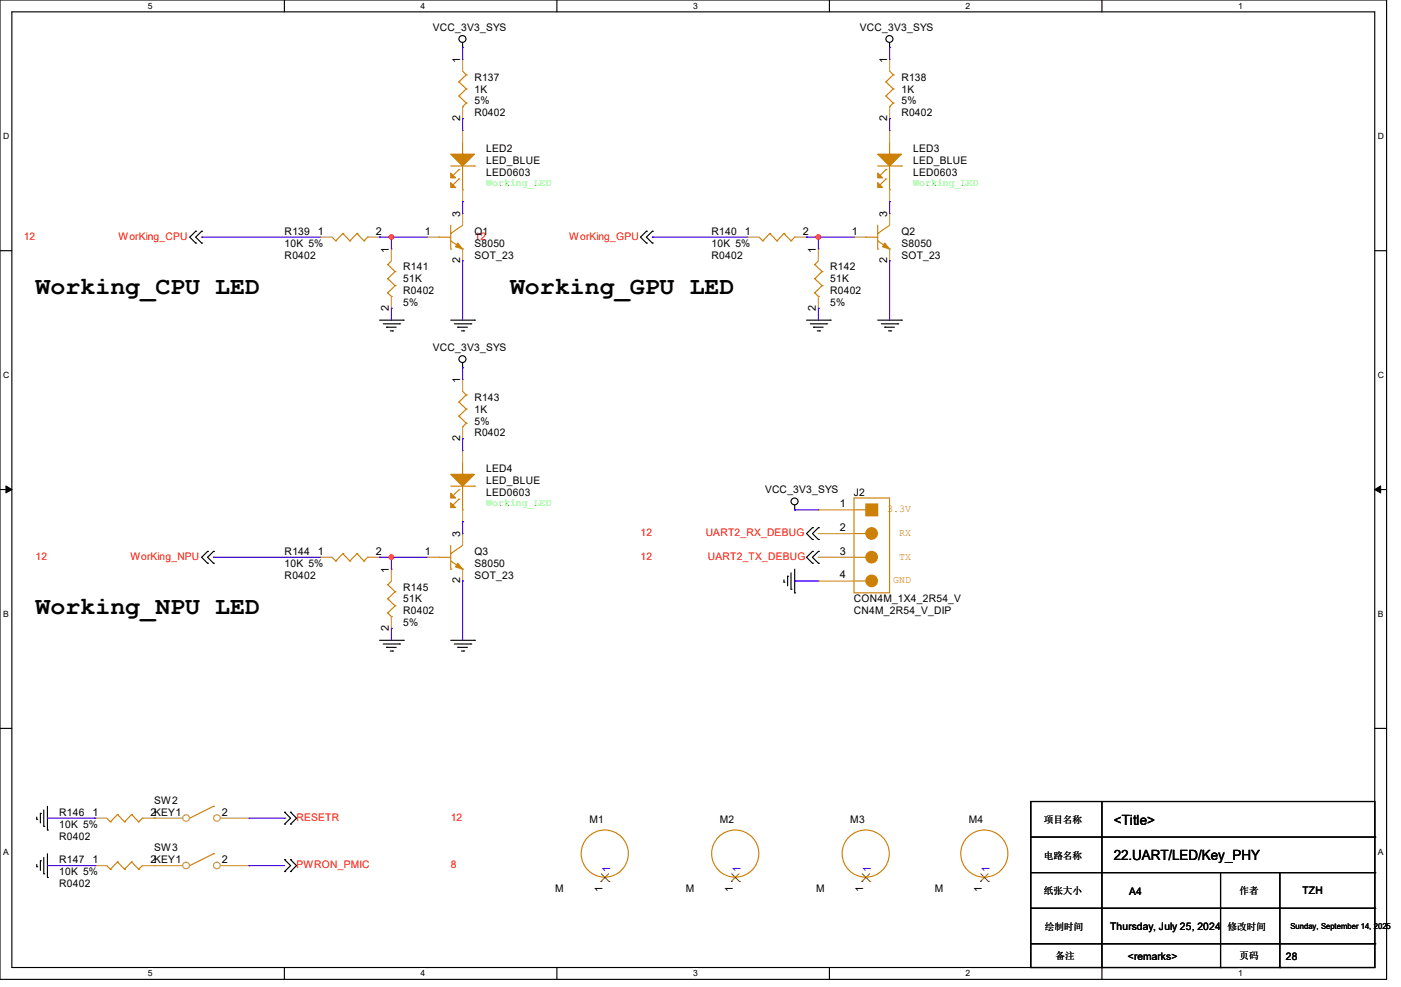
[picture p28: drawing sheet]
<svg xmlns="http://www.w3.org/2000/svg" width="210mm" height="148mm" viewBox="0 0 210 148" stroke-linecap="round" stroke-linejoin="round" font-family="sans-serif">
<defs><g id="words">
<g font-size="3.7">
<text x="5.3" y="44.1">Working_CPU LED</text>
<text x="76.5" y="44.1">Working_GPU LED</text>
<text x="5.3" y="92.1">Working_NPU LED</text>
</g>
<g font-size="2.1">
<text x="167" y="123.7">&lt;Title&gt;</text>
<text x="167" y="128.9">22.UART/LED/Key_PHY</text>
</g>
<g font-size="1.6">
<text x="64.9" y="4.7">VCC_3V3_SYS</text>
<text x="128.9" y="4.7">VCC_3V3_SYS</text>
<text x="69" y="9.4" transform="rotate(-90 69 9.4)">1</text>
<text x="133" y="9.4" transform="rotate(-90 133 9.4)">1</text>
<text x="71.1" y="12.1">R137</text>
<text x="71.1" y="13.9">1K</text>
<text x="71.1" y="17.4">R0402</text>
<text x="71.1" y="15.7">5%</text>
<text x="135.1" y="12.1">R138</text>
<text x="135.1" y="13.9">1K</text>
<text x="135.1" y="17.4">R0402</text>
<text x="135.1" y="15.7">5%</text>
<text x="69" y="18.1" transform="rotate(-90 69 18.1)">2</text>
<text x="72.9" y="22.8">LED2</text>
<text x="133" y="18.1" transform="rotate(-90 133 18.1)">2</text>
<text x="136.9" y="22.8">LED3</text>
<text x="72.9" y="24.6">LED_BLUE</text>
<text x="72.9" y="26.3">LED0603</text>
<text x="136.9" y="24.6">LED_BLUE</text>
<text x="136.9" y="26.3">LED0603</text>
<text x="42.7" y="35.2">R139</text>
<text x="47.7" y="35.2">1</text>
<text x="56.3" y="35.2">2</text>
<text x="63.7" y="35.2">1</text>
<text x="69" y="32.6" transform="rotate(-90 69 32.6)">3</text>
<text x="71.1" y="35.2">Q1</text>
<text x="106.7" y="35.2">R140</text>
<text x="111.7" y="35.2">1</text>
<text x="120.4" y="35.2">2</text>
<text x="127.7" y="35.2">1</text>
<text x="133" y="32.6" transform="rotate(-90 133 32.6)">3</text>
<text x="135.1" y="35.2">Q2</text>
<text x="42.7" y="37">10K 5%</text>
<text x="42.7" y="38.8">R0402</text>
<text x="58.3" y="37.9" transform="rotate(-90 58.3 37.9)">1</text>
<text x="60.5" y="40.6">R141</text>
<text x="69" y="39.5" transform="rotate(-90 69 39.5)">2</text>
<text x="71.1" y="37">S8050</text>
<text x="71.1" y="38.8">SOT_23</text>
<text x="106.7" y="37">10K 5%</text>
<text x="106.7" y="38.8">R0402</text>
<text x="122.3" y="37.9" transform="rotate(-90 122.3 37.9)">1</text>
<text x="124.5" y="40.6">R142</text>
<text x="133" y="39.5" transform="rotate(-90 133 39.5)">2</text>
<text x="135.1" y="37">S8050</text>
<text x="135.1" y="38.8">SOT_23</text>
<text x="58.3" y="46.6" transform="rotate(-90 58.3 46.6)">2</text>
<text x="60.5" y="42.3">51K</text>
<text x="60.5" y="44.1">R0402</text>
<text x="60.5" y="45.9">5%</text>
<text x="122.3" y="46.6" transform="rotate(-90 122.3 46.6)">2</text>
<text x="124.5" y="42.3">51K</text>
<text x="124.5" y="44.1">R0402</text>
<text x="124.5" y="45.9">5%</text>
<text x="64.9" y="52.7">VCC_3V3_SYS</text>
<text x="69" y="57.4" transform="rotate(-90 69 57.4)">1</text>
<text x="71.1" y="60.1">R143</text>
<text x="71.1" y="61.9">1K</text>
<text x="71.1" y="65.4">R0402</text>
<text x="71.1" y="63.7">5%</text>
<text x="69" y="66.1" transform="rotate(-90 69 66.1)">2</text>
<text x="72.9" y="70.8">LED4</text>
<text x="72.9" y="72.6">LED_BLUE</text>
<text x="72.9" y="74.3">LED0603</text>
<text x="114.7" y="74">VCC_3V3_SYS</text>
<text x="125.9" y="76.1">1</text>
<text x="128" y="74.3">J2</text>
<text x="42.7" y="83.2">R144</text>
<text x="47.7" y="83.2">1</text>
<text x="56.3" y="83.2">2</text>
<text x="63.7" y="83.2">1</text>
<text x="69" y="80.6" transform="rotate(-90 69 80.6)">3</text>
<text x="71.1" y="83.2">Q3</text>
<text x="125.9" y="79.6">2</text>
<text x="125.9" y="83.2">3</text>
<text x="42.7" y="85">10K 5%</text>
<text x="42.7" y="86.8">R0402</text>
<text x="58.3" y="85.9" transform="rotate(-90 58.3 85.9)">1</text>
<text x="60.5" y="88.6">R145</text>
<text x="69" y="87.5" transform="rotate(-90 69 87.5)">2</text>
<text x="71.1" y="85">S8050</text>
<text x="71.1" y="86.8">SOT_23</text>
<text x="125.9" y="86.7">4</text>
<text x="58.3" y="94.6" transform="rotate(-90 58.3 94.6)">2</text>
<text x="60.5" y="90.3">51K</text>
<text x="60.5" y="92.1">R0402</text>
<text x="60.5" y="93.9">5%</text>
<text x="128" y="90.3">CON4M_1X4_2R54_V</text>
<text x="128" y="92.1">CN4M_2R54_V_DIP</text>
<text x="8.9" y="122.3">R146</text>
<text x="8.9" y="124.1">10K 5%</text>
<text x="8.9" y="125.9">R0402</text>
<text x="13.9" y="122.3">1</text>
<text x="22.6" y="122.3">2KEY1</text>
<text x="23.1" y="120.6">SW2</text>
<text x="33.2" y="122.3">2</text>
<text x="88.3" y="123.4">M1</text>
<text x="107.9" y="123.4">M2</text>
<text x="127.5" y="123.4">M3</text>
<text x="145.2" y="123.4">M4</text>
<text x="8.9" y="129.5">R147</text>
<text x="8.9" y="131.2">10K 5%</text>
<text x="13.9" y="129.4">1</text>
<text x="22.6" y="129.4">2KEY1</text>
<text x="23.1" y="127.7">SW3</text>
<text x="33.2" y="129.4">2</text>
<text x="8.9" y="133">R0402</text>
<text x="83.2" y="133.7">M</text>
<text x="90.3" y="133.7" transform="rotate(-90 90.3 133.7)">1</text>
<text x="102.8" y="133.7">M</text>
<text x="109.9" y="133.7" transform="rotate(-90 109.9 133.7)">1</text>
<text x="122.3" y="133.7">M</text>
<text x="129.4" y="133.7" transform="rotate(-90 129.4 133.7)">1</text>
<text x="140.1" y="133.7">M</text>
<text x="147.2" y="133.7" transform="rotate(-90 147.2 133.7)">1</text>
<text x="169.2" y="134.2">A4</text>
<text x="195.2" y="134.1">TZH</text>
<text x="166.4" y="139.4">Thursday, July 25, 2024</text>
<text x="169.1" y="144">&lt;remarks&gt;</text>
<text x="192.7" y="144">28</text>
</g>
<g font-size="1.6" fill="#0f0">
<text x="72.9" y="27.9">Working_LED</text>
<text x="136.9" y="27.9">Working_LED</text>
<text x="72.9" y="75.9">Working_LED</text>
</g>
<g font-size="1.6" fill="#f00">
<text x="3.6" y="35.9">12</text>
<text x="17.8" y="35.9">WorKing_CPU</text>
<text x="71.1" y="35.9">12</text>
<text x="85.3" y="35.9">WorKing_GPU</text>
<text x="5.3" y="83.9">12</text>
<text x="19.6" y="83.9">WorKing_NPU</text>
<text x="96" y="80.4">12</text>
<text x="96" y="83.9">12</text>
<text x="105.8" y="80.4">UART2_RX_DEBUG</text>
<text x="106.1" y="83.9">UART2_TX_DEBUG</text>
<text x="44.4" y="123.1">RESETR</text>
<text x="67.6" y="123.1">12</text>
<text x="44.4" y="130.2">PWRON_PMIC</text>
<text x="67.6" y="130.2">8</text>
</g>
<g font-size="1.6" fill="#cc8006">
<text x="133" y="76.8">3.3V</text>
<text x="134.8" y="83.9">TX</text>
<text x="134.8" y="80.3">RX</text>
<text x="133.9" y="87.5">GND</text>
</g>
<g font-size="1.6" fill="#00c">
<text x="91.4" y="130.7" transform="rotate(-90 91.4 130.7)">1</text>
<text x="111" y="130.7" transform="rotate(-90 111 130.7)">1</text>
<text x="130.6" y="130.7" transform="rotate(-90 130.6 130.7)">1</text>
<text x="148.3" y="130.7" transform="rotate(-90 148.3 130.7)">1</text>
</g>
<g font-size="1.4">
<text x="156.5" y="123.4">项目名称</text>
<text x="156.5" y="128.7">电路名称</text>
<text x="156.5" y="134.1">纸张大小</text>
<text x="185.8" y="134.1">作者</text>
<text x="156.6" y="139.4">绘制时间</text>
<text x="158.2" y="143.8">备注</text>
<text x="184" y="139.4">修改时间</text>
<text x="185.8" y="143.8">页码</text>
</g>
<g font-size="1.3">
<text x="22.2" y="1.3">5</text>
<text x="63" y="1.3">4</text>
<text x="103.9" y="1.3">3</text>
<text x="144.7" y="1.3">2</text>
<text x="185.6" y="1.3">1</text>
<text x=".5" y="20.8">D</text>
<text x="206.5" y="20.8">D</text>
<text x=".5" y="56.6">C</text>
<text x="206.5" y="56.6">C</text>
<text x=".5" y="92.5">B</text>
<text x="206.5" y="92.5">B</text>
<text x=".5" y="128.3">A</text>
<text x="206.5" y="128.3">A</text>
<text x="22.2" y="146.4">5</text>
<text x="63" y="146.4">4</text>
<text x="103.9" y="146.4">3</text>
<text x="144.7" y="146.4">2</text>
<text x="185.6" y="146.4">1</text>
</g>
<text font-size="1.2" x="193.5" y="139.3">Sunday, September 14, 2025</text>
</g></defs>
<path d="M0 0h207.9v146.9h-207.9zM1.8 1.8h204.3v143.3h-204.3z" fill="none" stroke="#000" stroke-width=".17"/>
<g fill="#fff">
<path d="M22.2 .2h.7v1.4h-.7z"/>
<path d="M22.2 145.2h.7v1.4h-.7z"/>
</g>
<path d="M42.6 0v1.8M42.6 145.1v1.8" fill="none" stroke="#000" stroke-width=".17"/>
<g fill="#fff">
<path d="M63 .2h.7v1.4h-.7z"/>
<path d="M63 145.2h.7v1.4h-.7z"/>
</g>
<path d="M83.5 0v1.8M83.5 145.1v1.8" fill="none" stroke="#000" stroke-width=".17"/>
<g fill="#fff">
<path d="M103.9 .2h.7v1.4h-.7z"/>
<path d="M103.9 145.2h.7v1.4h-.7z"/>
</g>
<path d="M124.3 0v1.8M124.3 145.1v1.8" fill="none" stroke="#000" stroke-width=".17"/>
<g fill="#fff">
<path d="M144.7 .2h.7v1.4h-.7z"/>
<path d="M144.7 145.2h.7v1.4h-.7z"/>
</g>
<path d="M165.2 0v1.8M165.2 145.1v1.8" fill="none" stroke="#000" stroke-width=".17"/>
<g fill="#fff">
<path d="M185.6 .2h.7v1.4h-.7z"/>
<path d="M185.6 145.2h.7v1.4h-.7z"/>
<path d="M.5 19.7h.9v1.4h-.9z"/>
<path d="M206.5 19.7h.9v1.4h-.9z"/>
<path d="M.5 55.5h.9v1.4h-.9z"/>
<path d="M206.5 55.5h.9v1.4h-.9z"/>
</g>
<path d="M0 37.6h1.8M206.1 37.6h1.8" fill="none" stroke="#000" stroke-width=".17"/>
<g fill="#fff">
<path d="M.5 91.3h.8v1.4h-.8z"/>
<path d="M206.5 91.3h.8v1.4h-.8z"/>
</g>
<path d="M0 73.4h1.8M206.1 73.4h1.8" fill="none" stroke="#000" stroke-width=".17"/>
<path d="M.9 72.9l.9 .5-.9 .5zM206.1 73.4l.9-.5v1z" fill="#000" stroke="#000" stroke-width=".15"/>
<g fill="#fff">
<path d="M.5 127.1h.8v1.4h-.8z"/>
<path d="M206.5 127.1h.8v1.4h-.8z"/>
</g>
<g fill="none" stroke="#000" stroke-width=".17">
<path d="M69.3 7.1h.1M69.3 6.4v.7M133.3 7.1h.1M133.3 6.4v.7M29.3 36.4h.1M29.3 34.7h.1M29.3 34.7l-.9 .9 .9 .8M30.2 36.4h.1M30.2 34.7h.1M30.2 34.7l-.9 .9 .9 .8M96.9 34.7h.1M96.9 36.4h.1"/>
<path d="M96.9 34.7l-.9 .9 .9 .8M97.8 34.7h.1M97.8 36.4h.1M97.8 34.7l-.9 .9 .9 .8M56.9 48h3.6M57.4 48.6h2.5M58 49.1h.1M58 49.1h1.4M58.5 49.6h.3M58.8 49.6h.1M59.9 48.6h.1M60.5 48h.1"/>
<path d="M67.6 48h3.5M68.1 48.6h2.5M68.6 49.1h.1M68.6 49.1h1.5M69.2 49.6h.3M69.3 55.1h.1M69.3 54.4v.7M69.5 49.6h.1M70.6 48.6h.1M71.1 48h.1M120.9 48h3.6M121.5 48.6h2.4"/>
<path d="M122 49.1h.1M122 49.1h1.4M122.5 49.6h.4M122.9 49.6h.1M123.9 48.6h.1M124.5 48h.1M131.6 48h3.5M132.1 48.6h2.5M132.6 49.1h.1M132.6 49.1h1.5M133.2 49.6h.3M133.5 49.6h.1"/>
<path d="M134.6 48.6h.1M135.1 48h.1M119.1 76.5h.1M119.1 75.7v.8M121.8 79.1h.1M121.8 79.1l-.9 .9 .9 .9M122.7 79.1h.1M122.7 79.1l-.9 .9 .9 .9M31.1 82.7h.1M31.1 84.5h.1M31.1 82.7l-.9 .9 .9 .9M32 82.7h.1"/>
<path d="M32 84.5h.1M32 82.7l-.9 .9 .9 .9M56.9 96h3.6M57.4 96.6h2.5M58 97.1h.1M58 97.1h1.4M58.5 97.6h.3M58.8 97.6h.1M59.9 96.6h.1M60.5 96h.1M67.6 96h3.5M68.1 96.6h2.5"/>
<path d="M68.6 97.1h.1M68.6 97.1h1.5M69.2 97.6h.3M69.5 97.6h.1M70.6 96.6h.1M71.1 96h.1M117.5 87.3h.1M117.5 87v.3M118.1 86.4h.1M118.1 86.4v1.4M118.6 88.3h.1M118.6 85.9v2.4"/>
<path d="M119.1 88.9h.1M119.1 85.3v3.6M121.8 80.9h.1M121.8 82.7h.1M121.8 84.5h.1M121.8 82.7l-.9 .9 .9 .9M122.7 80.9h.1M122.7 82.7h.1M122.7 84.5h.1M122.7 82.7l-.9 .9 .9 .9M0 109.2h1.8M206.1 109.2h1.8"/>
<path d="M5.5 130h.1M5.5 122.9h.1M5.5 122.5v.4M5.5 129.6v.4M6.1 129.1h.1M6.1 122h.1M6.1 122v1.4M6.1 129.1v1.4M6.6 131h.1M6.6 123.9h.1M6.6 121.5v2.4M6.6 128.6v2.4"/>
<path d="M7.1 131.6h.1M7.1 124.5h.1M7.1 120.9v3.6M7.1 128v3.6M42.7 130.7h.1M42.7 128.9h.1M42.7 123.6h.1M42.7 121.8h.1M42.7 128.9l.9 .9-.9 .9M42.7 121.8l.9 .9-.9 .9M43.6 130.7h.1M43.6 128.9h.1"/>
<path d="M43.6 123.6h.1M43.6 121.8h.1M43.6 128.9l.8 .9-.8 .9M43.6 121.8l.8 .9-.8 .9M154.5 120.2h51.6v24.9h-51.6zM154.5 136.2h51.6M154.5 130.9h51.6M154.5 125.5h51.6M165.2 120.2v24.9M183 130.9v14.2M191.9 130.9v14.2M206.1 136.2h.1"/>
<path d="M206.1 130.9h.1M206.1 125.5h.1M154.5 141.5h51.6M165.2 145.1h.1M183 145.1h.1M191.9 145.1h.1M206.1 141.5h.1"/>
<circle cx="69.3" cy="5.8" r=".52"/>
<circle cx="133.3" cy="5.8" r=".52"/>
<circle cx="69.3" cy="53.8" r=".52"/>
<circle cx="119.1" cy="75.2" r=".52"/>
</g>
<g fill="none" stroke="#cc8006" stroke-width=".17">
<path d="M49.8 35.6l.5 .5M50.3 36.1h.1M51.4 35h.1M51.4 35l-1.1 1.1M51.4 35l1.1 1.1M52.5 36.1h.1M53.5 35h.1M53.5 35l-1 1.1M53.5 35l1.1 1.1M54.6 36.1h.1M55.1 35.6h.1M55.1 35.6l-.5 .5"/>
<path d="M129.8 35.6h.1M129.8 35.6h1.8M131.6 35h.1M131.6 37.3h.1M131.6 36.1l1.7 1.2M131.6 33.8v3.5M133.3 37.3h.1M133.3 33.8l-1.7 1.2M49.8 83.6l.5 .5M50.3 84.1h.1M51.4 83h.1M51.4 83l-1.1 1.1"/>
<path d="M51.4 83l1.1 1.1M52.5 84.1h.1M53.5 83h.1M53.5 83l-1 1.1M53.5 83l1.1 1.1M54.6 84.1h.1M55.1 83.6h.1M55.1 83.6l-.5 .5M16 129.8l.6 .5M16.6 130.3h.1M17.6 129.2h.1M17.6 129.2l-1 1.1"/>
<path d="M17.6 129.2l1.1 1.1M18.7 130.3h.1M19.7 129.2h.1M19.7 129.2l-1 1.1M19.7 129.2l1.1 1.1M20.8 130.3h.1M21.3 129.8h.1M21.3 129.8l-.5 .5M32 128h.1M32 128l-3.6 1.8"/>
<circle cx="90.7" cy="128" r="3.5"/>
</g>
<g fill="none" stroke="#a84" stroke-width=".17">
<path d="M48 35.6h.1M48 35.6h1.8M55.1 35.6h1.8M56.9 35.6h.1M128 35.6h.1M128 35.6h1.8M133.3 39.1h.1M133.3 32h.1M133.3 32v1.8M133.3 37.3v1.8M48 83.6h.1M48 83.6h1.8"/>
<path d="M55.1 83.6h1.8M56.9 83.6h.1M14.2 129.8h.1M14.2 129.8h1.8M21.3 129.8h1.8M23.1 129.8h.1M90.7 131.6h.1"/>
</g>
<path d="M90.1 132.2h.1M90.1 131l1.2 1.2M91.2 131l-1.1 1.2M91.3 132.2h.1" fill="none" stroke="#804000" stroke-width=".15"/>
<path d="M132.6 36.4l.7 .9-1-.3z" fill="#cc8006" stroke="#cc8006" stroke-width=".17"/>
<circle cx="27.9" cy="129.8" r=".5" fill="#fff" stroke="#a84" stroke-width=".17"/>
<path d="M23.1 129.8h.1M23.1 129.8h4.3" fill="none" stroke="#a84" stroke-width=".17"/>
<circle cx="32.5" cy="129.8" r=".5" fill="#fff" stroke="#a84" stroke-width=".17"/>
<g fill="none" stroke="#a84" stroke-width=".17">
<path d="M69.3 8.9h.1M69.3 17.8h.1M69.3 19.6h.1M69.3 8.9v1.8M69.3 16v1.8M69.3 19.6v1.7M133.3 8.9h.1M133.3 17.8h.1M133.3 19.6h.1M133.3 8.9v1.8M133.3 16v1.8M133.3 19.6v1.7"/>
<path d="M58.7 37.3h.1M58.7 37.3v1.8M64 35.6h.1M64 35.6h1.8M69.3 39.1h.1M69.3 32h.1M69.3 30.2h.1M69.3 28.4v1.8M69.3 32v1.8M69.3 37.3v1.8M122.7 37.3h.1M122.7 37.3v1.8"/>
<path d="M133.3 30.2h.1M133.3 28.4v1.8M58.7 46.2h.1M58.7 44.4v1.8M69.3 56.9h.1M69.3 56.9v1.8M122.7 46.2h.1M122.7 44.4v1.8M69.3 65.8h.1M69.3 67.6h.1M69.3 78.2h.1M69.3 64v1.8"/>
<path d="M69.3 67.6v1.7M69.3 76.5v1.7M58.7 85.3h.1M58.7 94.2h.1M58.7 85.3v1.8M58.7 92.5v1.7M64 83.6h.1M64 83.6h1.8M69.3 87.1h.1M69.3 80h.1M69.3 80v1.8M69.3 85.3v1.8"/>
<path d="M14.2 122.7h.1M14.2 122.7h1.8M21.3 122.7h1.8M23.1 122.7h.1M33.1 129.8h4.2M37.3 129.8h.1M110.2 131.6h.1M129.8 131.6h.1M147.6 131.6h.1"/>
</g>
<g fill="none" stroke="#cc8006" stroke-width=".17">
<path d="M68.8 12.3h.1M68.8 14.4h.1M68.8 12.3l1.1 1M68.8 14.4l1.1 1.1M69.3 16h.1M69.3 10.7l.6 .5M69.9 11.2h.1M69.9 13.3h.1M69.9 15.5h.1M69.9 11.2l-1.1 1.1M69.9 13.3l-1.1 1.1M69.9 15.5l-.6 .5"/>
<path d="M132.8 12.3h.1M132.8 14.4h.1M132.8 12.3l1.1 1M132.8 14.4l1.1 1.1M133.3 16h.1M133.3 10.7l.6 .5M133.9 11.2h.1M133.9 13.3h.1M133.9 15.5h.1M133.9 11.2l-1.1 1.1M133.9 13.3l-1.1 1.1M133.9 15.5l-.6 .5"/>
<path d="M58.1 39.7h.1M58.1 39.7l1.1 1M58.7 39.1l-.6 .6M65.8 35.6h.1M65.8 35.6h1.8M67.6 35h.1M67.6 37.3h.1M67.6 36.1l1.7 1.2M67.6 33.8v3.5M67.6 24.9h3.5M68.8 25.4h.1M68.8 26.8h.1"/>
<path d="M68.8 25.4l-.9 .9M68.8 26.8l-.9 .9M69.3 37.3h.1M69.3 23.1h.1M69.3 28.4h.1M69.3 33.8l-1.7 1.2M69.3 21.3v1.8M69.3 24.9v3.5M71.1 24.9h.1M122.1 39.7h.1M122.1 39.7l1.1 1M122.7 39.1l-.6 .6"/>
<path d="M131.6 24.9h3.5M132.8 25.4h.1M132.8 26.8h.1M132.8 25.4l-.9 .9M132.8 26.8l-.9 .9M133.3 23.1h.1M133.3 28.4h.1M133.3 21.3v1.8M133.3 24.9v3.5M135.1 24.9h.1M58.1 41.8h.1M58.1 43.9h.1"/>
<path d="M58.1 41.8l1.1 1M58.1 43.9l.6 .5M58.7 44.4h.1M59.2 40.7h.1M59.2 42.8h.1M59.2 40.7l-1.1 1.1M59.2 42.8l-1.1 1.1M69.3 58.7l.6 .5M69.9 59.2h.1M69.9 59.2l-1.1 1.1M122.1 41.8h.1M122.1 43.9h.1"/>
<path d="M122.1 41.8l1.1 1M122.1 43.9l.6 .5M122.7 44.4h.1M123.2 40.7h.1M123.2 42.8h.1M123.2 40.7l-1.1 1.1M123.2 42.8l-1.1 1.1M67.6 72.9h3.5M68.8 60.3h.1M68.8 62.4h.1M68.8 73.4h.1M68.8 74.8h.1"/>
<path d="M68.8 60.3l1.1 1M68.8 62.4l1.1 1.1M68.8 73.4l-.9 .9M68.8 74.8l-.9 .9M69.3 64h.1M69.3 71.1h.1M69.3 76.5h.1M69.3 69.3v1.8M69.3 72.9v3.6M69.9 61.3h.1M69.9 63.5h.1M69.9 61.3l-1.1 1.1"/>
<path d="M69.9 63.5l-.6 .5M71.1 72.9h.1M58.1 87.7h.1M58.1 89.8h.1M58.1 91.9h.1M58.1 87.7l1.1 1M58.1 89.8l1.1 1M58.1 91.9l.6 .6M58.7 92.5h.1M58.7 87.1l-.6 .6M59.2 88.7h.1M59.2 90.8h.1"/>
<path d="M59.2 88.7l-1.1 1.1M59.2 90.8l-1.1 1.1M65.8 83.6h.1M65.8 83.6h1.8M67.6 83h.1M67.6 85.3h.1M67.6 81.8v3.5M67.6 84.1l1.7 1.2M69.3 85.3h.1M69.3 81.8l-1.7 1.2M16 122.7l.6 .5M16.6 123.2h.1"/>
<path d="M17.6 122.1h.1M17.6 122.1l-1 1.1M17.6 122.1l1.1 1.1M18.7 123.2h.1M19.7 122.1h.1M19.7 122.1l-1 1.1M19.7 122.1l1.1 1.1M20.8 123.2h.1M21.3 122.7h.1M21.3 122.7l-.5 .5M32 120.9h.1M32 120.9l-3.6 1.8"/>
<circle cx="110.2" cy="128" r="3.5"/>
<circle cx="129.8" cy="128" r="3.5"/>
<circle cx="147.6" cy="128" r="3.5"/>
</g>
<path d="M109.6 132.2h.1M109.7 131l1.1 1.2M110.8 131l-1.2 1.2M110.8 132.2h.1M129.2 132.2h.1M129.2 131l1.2 1.2M130.3 131l-1.1 1.2M130.4 132.2h.1M147 132.2h.1M147 131l1.2 1.2M148.1 131l-1.1 1.2M148.2 132.2h.1" fill="none" stroke="#804000" stroke-width=".15"/>
<g fill="#cc8006" stroke="#cc8006" stroke-width=".17">
<path d="M68.6 36.4l.7 .9-1-.3z"/>
<path d="M68.6 84.5l.7 .8-1-.3z"/>
<path d="M131.6 23.1h3.5l-1.8 1.8z"/>
<path d="M131.6 26l.7 .7h-.7z"/>
<path d="M131.6 27.4l.7 .7h-.7z"/>
<path d="M67.6 23.1h3.5l-1.8 1.8z"/>
<path d="M67.6 26l.7 .7h-.7z"/>
<path d="M67.6 27.4l.7 .7h-.7z"/>
<path d="M67.6 71.1h3.5l-1.8 1.8z"/>
<path d="M67.6 74l.7 .7h-.7z"/>
<path d="M67.6 75.4l.7 .7h-.7z"/>
</g>
<circle cx="27.9" cy="122.7" r=".5" fill="#fff" stroke="#a84" stroke-width=".17"/>
<path d="M23.1 122.7h.1M23.1 122.7h4.3" fill="none" stroke="#a84" stroke-width=".17"/>
<circle cx="32.5" cy="122.7" r=".5" fill="#fff" stroke="#a84" stroke-width=".17"/>
<g fill="none" stroke="#a84" stroke-width=".17">
<path d="M112 35.6h.1M112 35.6h1.8M119.1 35.6h1.8M120.9 35.6h.1M122.7 76.5h.1M122.7 76.5h5.3M122.7 80h.1M122.7 83.6h.1M122.7 87.1h.1M122.7 80h5.3M122.7 83.6h5.3M122.7 87.1h5.3"/>
<path d="M33.1 122.7h4.2M37.3 122.7h.1"/>
</g>
<g fill="none" stroke="#cc8006" stroke-width=".17">
<path d="M113.8 35.6l.5 .5M114.3 36.1h.1M115.4 35h.1M115.4 35l-1.1 1.1M115.4 35l1.1 1.1M116.5 36.1h.1M117.5 35h.1M117.5 35l-1 1.1M117.5 35l1.1 1.1M118.6 36.1h.1M119.1 35.6h.1M119.1 35.6l-.5 .5"/>
<path d="M128 74.7h5.3v14.2h-5.3zM128 76.5h1.8M129.8 76.5h.1M128 87.1h1.8M128 83.6h1.8M128 80h1.8M129.8 87.1h.1M129.8 83.6h.1M129.8 80h.1"/>
</g>
<g fill="#cc8006" stroke="#cc8006" stroke-width=".17">
<path d="M129.8 75.6h1.8v1.7h-1.8z" fill-rule="evenodd"/>
<circle cx="130.7" cy="87.1" r=".87"/>
<circle cx="130.7" cy="83.5" r=".87"/>
<circle cx="130.7" cy="80" r=".87"/>
</g>
<g fill="none" stroke="#4200ff" stroke-width=".17">
<path d="M69.3 7.1h.1M69.3 17.8h.1M69.3 7.1v1.8M69.3 17.8v1.8M133.3 7.1h.1M133.3 17.8h.1M133.3 7.1v1.8M133.3 17.8v1.8M30.2 35.6h.1M30.2 35.6h17.8M56.9 35.6h.1M56.9 35.6h7.1"/>
<path d="M58.7 35.6h.1M58.7 35.6v1.7M69.3 30.2h.1M69.3 39.1h.1M69.3 30.2v1.8M69.3 39.1v8.9M97.8 35.6h.1M97.8 35.6h14.2M120.9 35.6h.1M120.9 35.6h7.1M122.7 35.6h.1M122.7 35.6v1.7"/>
<path d="M133.3 30.2h.1M133.3 39.1h.1M133.3 30.2v1.8M133.3 39.1v8.9M58.7 46.2h.1M58.7 46.2v1.8M69.3 55.1h.1M69.3 55.1v1.8M122.7 46.2h.1M122.7 46.2v1.8M69.3 65.8h.1M69.3 78.2h.1"/>
<path d="M69.3 65.8v1.8M69.3 78.2v1.8M119.1 76.5h.1M119.1 76.5h3.6M32 83.6h.1M32 83.6h16M56.9 83.6h.1M56.9 83.6h7.1M58.7 83.6h.1M58.7 94.2h.1M58.7 83.6v1.7M58.7 94.2v1.8"/>
<path d="M69.3 87.1h.1M69.3 87.1v8.9M119.1 87.1h.1M119.1 87.1h3.6M7.1 129.8h7.1M7.1 122.7h7.1M14.2 129.8h.1M14.2 122.7h.1M37.3 129.8h.1M37.3 129.8h5.4M37.3 122.7h5.4M42.7 122.7h.1"/>
</g>
<g fill="#f00" stroke="#f00" stroke-width=".17">
<circle cx="122.7" cy="35.5" r=".32"/>
<circle cx="58.7" cy="35.5" r=".32"/>
<circle cx="58.7" cy="83.5" r=".32"/>
</g>
<use href="#words"/>
</svg>
